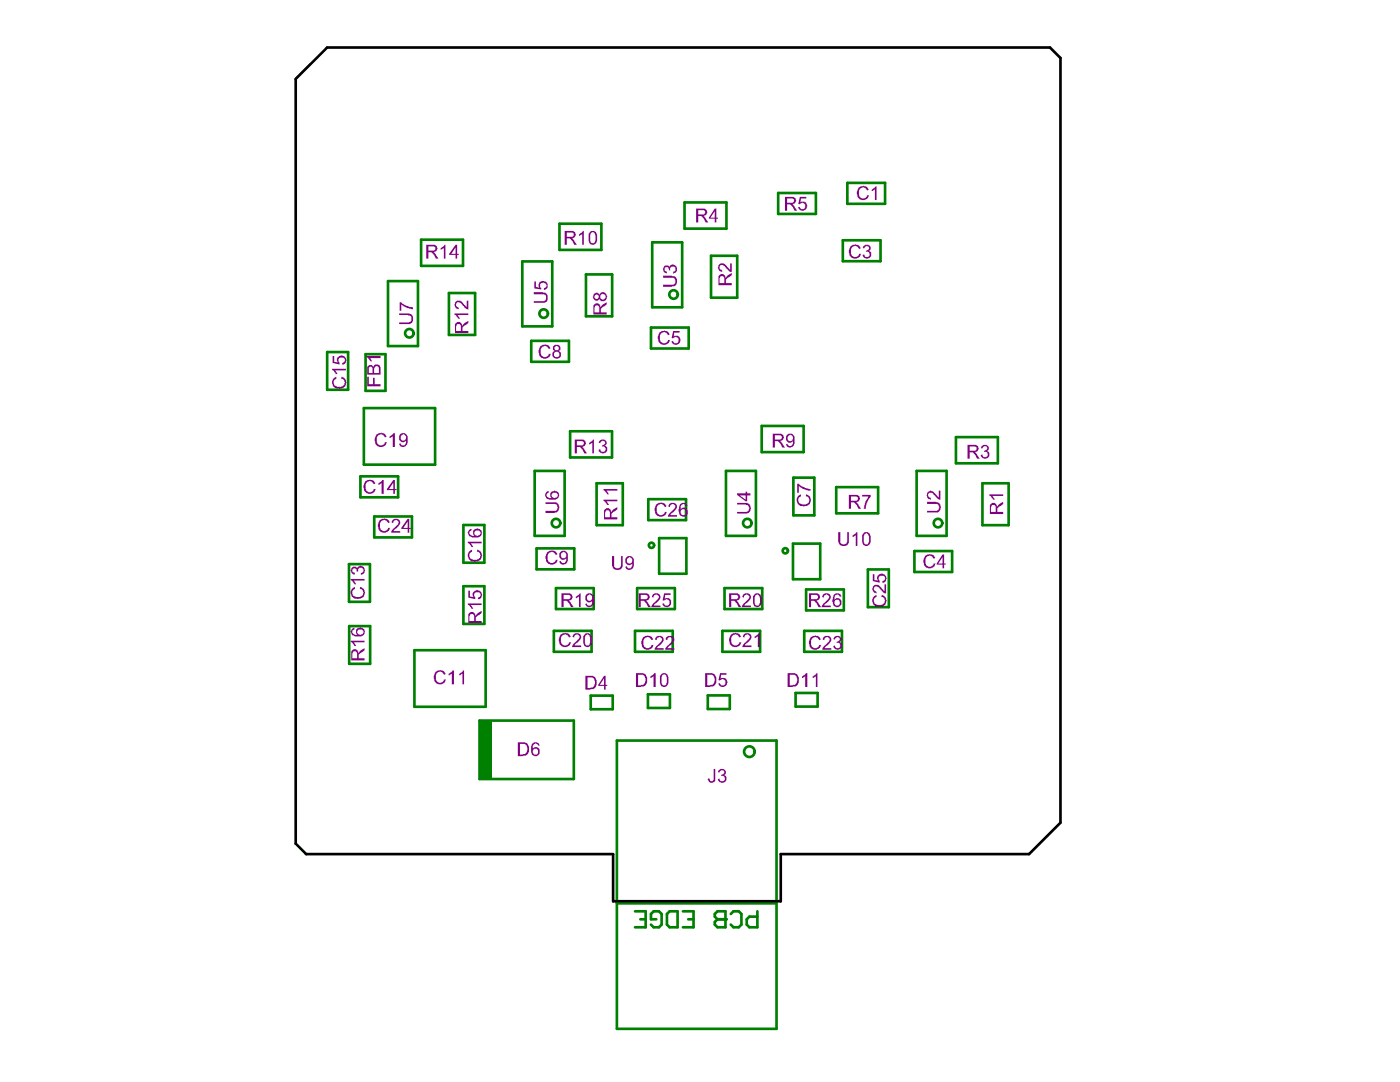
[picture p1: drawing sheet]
<svg xmlns="http://www.w3.org/2000/svg" width="279mm" height="216mm" viewBox="0 0 279 216" stroke-linecap="round" stroke-linejoin="round" font-family="sans-serif">
<g fill="none" stroke="#008000" stroke-width=".53">
<path d="M155.3 38.5h7.5v4.2h-7.5zM169.1 36.5h7.5v4.2h-7.5zM77.4 56.1h6v13h-6zM84 47.8h8.4v5.3h-8.4zM89.6 58.5h5.2v8.3h-5.2zM104.2 52.2h6v12.9h-6zM111.7 44.6h8.3v5.3h-8.3zM116.9 54.8h5.3v8.3h-5.3zM130.2 48.4h5.9v12.9h-5.9zM136.6 40.4h8.4v5.2h-8.4zM141.9 51h5.2v8.4h-5.2zM168.2 47.9h7.5v4.2h-7.5z"/>
<path d="M65.3 70.3h4.2v7.5h-4.2zM73 70.7h3.9v7.3h-3.9zM106 68h7.5v4.2h-7.5zM129.9 65.4h7.5v4.1h-7.5zM71.9 95.1h7.6v4.1h-7.6zM72.6 81.4h14.2v11.3h-14.2zM106.7 94h6v12.9h-6zM113.8 86.1h8.3v5.2h-8.3zM119.1 96.4h5.2v8.4h-5.2zM129.4 99.6h7.5v4.2h-7.5zM144.9 94h6v12.9h-6zM152 85h8.4v5.2h-8.4z"/>
<path d="M158.3 95.3h4.2v7.5h-4.2zM166.9 97.2h8.3v5.2h-8.3zM182.9 94h6v12.9h-6zM190.8 87.2h8.3v5.2h-8.3zM196.1 96.4h5.2v8.4h-5.2zM69.6 112.6h4.2v7.5h-4.2zM74.7 103.1h7.5v4.1h-7.5zM92.5 117h4.2v7.5h-4.2zM92.5 104.8h4.2v7.5h-4.2zM107.1 109.4h7.5v4.2h-7.5zM111 117.3h7.5v4.2h-7.5zM127.2 117.3h7.5v4.2h-7.5z"/>
<path d="M131.5 107.4h5.5v7.1h-5.5zM144.6 117.3h7.5v4.2h-7.5zM158.3 108.5h5.4v7.1h-5.4zM160.9 117.6h7.5v4.2h-7.5zM173.2 113.6h4.2v7.6h-4.2zM182.5 110h7.5v4.1h-7.5zM69.7 124.9h4.2v7.6h-4.2zM82.7 129.7h14.2v11.3h-14.2zM110.5 125.9h7.6v4.2h-7.6zM117.9 138.8h4.4v2.7h-4.4zM126.7 125.9h7.6v4.2h-7.6zM129.3 138.5h4.4v2.8h-4.4z"/>
<path d="M141.3 138.8h4.3v2.7h-4.3zM144.2 125.9h7.5v4.2h-7.5zM158.8 138.3h4.4v2.7h-4.4zM160.5 125.9h7.5v4.2h-7.5zM95.7 143.8h18.8v11.6h-18.8zM123.1 147.8h31.9v57.5h-31.9zM123.1 180.3h31.8"/>
</g>
<path d="M95.7 143.8h2.5v11.6h-2.5z" fill-rule="evenodd" fill="#008000"/>
<path d="M144.8 183.4h-1.6l-.5-.5v-.5l.5-.6h1.6v3.2M145.8 182.4l.6-.6h1l.6 .6v2.1l-.6 .5h-1l-.6-.5M151.2 181.8v3.2h-1.6l-.6-.5v-1.1l.6-.5h1.6" fill="none" stroke="#008000" stroke-width=".53"/>
<circle cx="144.8" cy="183.4" r=".27" fill="#008000"/>
<g fill="none" stroke="#008000" stroke-width=".53">
<path d="M126.7 181.8h2.2v3.2h-2.2M127.8 183.4h1.1M131 183.4h-1.1v-1l.5-.6h1.1l.5 .6v2.1l-.5 .5h-1.1l-.5-.5M133.1 182.4l.5-.6h1.6v3.2h-1.6l-.5-.5zM136.3 181.8h2.1v3.2h-2.1M137.3 183.4h1.1M144.8 183.4h-1.6l-.5 .6v.5l.5 .5h1.6"/>
<circle cx="134.4" cy="58.8" r=".85"/>
<circle cx="81.7" cy="66.5" r=".85"/>
<circle cx="108.5" cy="62.6" r=".85"/>
<circle cx="111" cy="104.4" r=".85"/>
<circle cx="130" cy="108.8" r=".52"/>
<circle cx="149.1" cy="104.4" r=".85"/>
<circle cx="156.7" cy="109.9" r=".52"/>
<circle cx="187.2" cy="104.4" r=".85"/>
<circle cx="149.6" cy="150" r="1.06"/>
</g>
<path d="M59 15.8l6.3-6.3h144.2l2.1 2.1v152.6l-6.2 6.2h-49.6v9.4h-33.4v-9.4h-61.3l-2.1-2.1z" fill="none" stroke="#000" stroke-width=".53"/>
<g fill="#800080">
<path d="M66.4 75.7l.7-.5v.4a.82 .82 0 0 0-.5 .9 .82 .82 0 0 0 .7 .7h.1a1.13 1.13 0 0 0 1.4-1 .98 .98 0 0 0-.7-.7l.2-.3a1.33 1.33 0 0 1 .5 2 2.21 2.21 0 0 1-2.1 .1l-.4-.7z"/>
<path d="M66.3 73.6h2.7v.3h-2.1l.4 .6v.1h-.3l-.1-.3-.6-.5z"/>
<path d="M66.4 71h.3v1.2l.7 .1a.88 .88 0 0 1 .4-1.3 .88 .88 0 0 1 1.2 .7 .79 .79 0 0 1-.7 1v-.3a.57 .57 0 0 0 .5-.7 .57 .57 0 0 0-.8-.3h-.1a.67 .67 0 0 0-.1 1v.3l-1.4-.3z"/>
<path d="M93.5 110.2l.7-.5v.4a.82 .82 0 0 0-.5 .9 .82 .82 0 0 0 .7 .7h.1a1.13 1.13 0 0 0 1.4-1 .98 .98 0 0 0-.7-.7l.2-.3a1.33 1.33 0 0 1 .5 2 2.21 2.21 0 0 1-2.1 .1l-.4-.7z"/>
<path d="M93.4 108.1h2.7v.3h-2.1l.4 .6v.2h-.3l-.1-.4-.6-.5z"/>
<path d="M108.9 100.2h1.5a.96 .96 0 0 1 1.2 .9 1.13 1.13 0 0 1-1.2 1.3h-1.5v-.5h1.6a.68 .68 0 0 0 .6-.2 .68 .68 0 0 0 .1-.7l-.1-.3-.2-.1h-2z"/>
<path d="M120.4 99.7h2.8v.3h-2.1l.4 .7v.1h-.3l-.1-.4-.7-.5z"/>
<path d="M120.4 97.6h2.8v.3h-2.1l.4 .6v.1h-.3l-.1-.3-.7-.5z"/>
<path d="M159.1 99.2l.7-.6v.5a.82 .82 0 0 0-.5 .8 .82 .82 0 0 0 .8 .8h.1a1.13 1.13 0 0 0 1.3-1 .98 .98 0 0 0-.7-.7l.2-.4a1.33 1.33 0 0 1 .5 2.1 2.21 2.21 0 0 1-2.1 .1l-.4-.8z"/>
<path d="M159.1 96.5h.3l.6 .6 .7 .3 1.1 .2v.3l-.7-.1a2.45 2.45 0 0 1-1.7-.9v1.4h-.3z"/>
<path d="M185 100.1h1.6a1.09 1.09 0 0 1 1.2 .9 1.09 1.09 0 0 1-.8 1.3h-2v-.4h1.6a.69 .69 0 0 0 .8-.3 .69 .69 0 0 0-.2-.8l-.2-.2h-2z"/>
<path d="M185 98.3h.1a.69 .69 0 0 1 .7-.4 .69 .69 0 0 1 .6 .4l1 1v-1.4h.3v1.8h-.3l-.4-.2-.4-.5a.98 .98 0 0 0-1.3-.6v.1a.59 .59 0 0 0 .5 .9v.3a.8 .8 0 0 1-.8-1.2z"/>
<path d="M197.4 98.6h2.8v.4h-2.1l.4 .6v.1h-.3l-.1-.3-.7-.5z"/>
<path d="M70.1 117.7l.7-.6v.4a.82 .82 0 0 0-.5 .9 .82 .82 0 0 0 .8 .7h.1a1.13 1.13 0 0 0 1.3-.9 .98 .98 0 0 0-.7-.8l.2-.3a1.33 1.33 0 0 1 .5 2 2.21 2.21 0 0 1-2.1 .1l-.4-.7z"/>
<path d="M70 115.5h2.8v.3h-2.2l.5 .7v.1h-.4l-.1-.3-.6-.6z"/>
<path d="M70.1 113.4a.69 .69 0 0 1 1.2 0 .77 .77 0 0 1 .8-.5 .77 .77 0 0 1 .7 .6 .8 .8 0 0 1-.8 1.2v-.3a.56 .56 0 0 0 .5-.7 .56 .56 0 0 0-.7-.4 .56 .56 0 0 0-.3 .7h-.3a.47 .47 0 0 0-.3-.6 .47 .47 0 0 0-.6 .2 .47 .47 0 0 0 .2 .7l.3 .1-.1 .3a.8 .8 0 0 1-.6-1.2z"/>
<path d="M70 127.8h2.8v.4h-2.2l.5 .6v.1h-.4l-.1-.3-.6-.5z"/>
<path d="M93.4 120.4h2.7v.3h-2.1l.4 .7v.1h-.3l-.1-.3-.6-.6z"/>
<path d="M93.5 117.9h.3v1.1l.7 .1a.88 .88 0 0 1 .4-1.3 .88 .88 0 0 1 1.2 .7 .79 .79 0 0 1-.7 1.1v-.4a.57 .57 0 0 0 .5-.7 .57 .57 0 0 0-.8-.3h-.1a.67 .67 0 0 0-.2 1v.4l-1.3-.4z"/>
<path d="M143.4 52.9a.97 .97 0 0 1 1.6 .2l.7 .7v-1.2h.3v1.7h-.3l-.5-.5a1.7 1.7 0 0 0-1.4-.9v.1a.45 .45 0 0 0-.2 .5 .45 .45 0 0 0 .4 .3l.1 .5a.85 .85 0 0 1-.7-1.3z"/>
<path d="M128.3 127.2l.5-.3a1.3 1.3 0 0 1 1.4 .4l.1 .3-.3 .1a.75 .75 0 0 0-.6-.6 1.08 1.08 0 0 0-.9 1.7 .77 .77 0 0 0 .8 .5 .77 .77 0 0 0 .7-.6h.4a1.24 1.24 0 0 1-1.3 .9 1.24 1.24 0 0 1-1.1-1.2v-.5z"/>
<path d="M130.9 127.2a.85 .85 0 0 1 1.3-.2 .85 .85 0 0 1-.2 1.4l-.3 .4-.5 .3v.2h1.2v.3h-1.8v-.1a3 3 0 0 1 1.3-1.4 .47 .47 0 0 0 .2-.5 .47 .47 0 0 0-.3-.4l-.1-.1-.4 .1-.2 .2v.3l-.4-.1z"/>
<path d="M133 127.1a.95 .95 0 0 1 1.6 .5l-.4 .8-.6 .4-.4 .5h1.4v.3h-1.8v-.3l.3-.4a2.69 2.69 0 0 0 1.1-1.4 .54 .54 0 0 0-.5-.4 .54 .54 0 0 0-.5 .5v.1l-.3-.1z"/>
<path d="M130.2 118.7a.85 .85 0 0 1 1.3-.1 .85 .85 0 0 1-.1 1.3l-.3 .4-.6 .3v.2h1.3v.4h-1.8v-.2a3 3 0 0 1 1.3-1.4 .51 .51 0 0 0-.1-.9 .51 .51 0 0 0-.8 .4v.1l-.3-.1z"/>
<path d="M132.6 118.4h1.2v.3h-1l-.1 .8a.77 .77 0 0 1 .8-.2 .77 .77 0 0 1 .4 .8 .87 .87 0 0 1-.6 1.1 .87 .87 0 0 1-1.1-.8h.4a.4 .4 0 0 0 .5 .4 .64 .64 0 0 0 .5-.8 .64 .64 0 0 0-.9-.3l-.1 .2-.4-.1z"/>
<path d="M122.1 111h.5v1.6a.69 .69 0 0 0 .3 .7 .69 .69 0 0 0 .8-.1l.2-.3v-1.9h.4v1.6a1.07 1.07 0 0 1-1.1 1.1 1.07 1.07 0 0 1-1.1-1.1z"/>
<path d="M161.8 127.2l.5-.3a1.3 1.3 0 0 1 1.4 .4l.1 .3-.3 .1a.75 .75 0 0 0-.7-.6 1.08 1.08 0 0 0-.8 1.7 .77 .77 0 0 0 .8 .5 .77 .77 0 0 0 .7-.6h.4a1.24 1.24 0 0 1-1.4 .9 1.24 1.24 0 0 1-1.1-1.2v-.5z"/>
<path d="M164.3 127.2a.85 .85 0 0 1 1.3-.2 .85 .85 0 0 1-.1 1.4l-.3 .4-.6 .3v.2h1.3v.3h-1.8v-.1a3 3 0 0 1 1.3-1.4 .47 .47 0 0 0 .2-.5 .47 .47 0 0 0-.3-.4l-.1-.1-.5 .1-.2 .2v.3l-.3-.1z"/>
<path d="M166.4 127.2a.8 .8 0 0 1 1-.4 .8 .8 0 0 1 .5 .9l-.3 .4a.86 .86 0 0 1 .3 1.1 .86 .86 0 0 1-1.2 .3l-.4-.4v-.2l.3-.1a.54 .54 0 0 0 .8 .5 .54 .54 0 0 0 .2-.8l-.2-.2h-.4v-.2l.2-.2a.42 .42 0 0 0 .4-.4 .42 .42 0 0 0-.4-.4l-.1 .1a.38 .38 0 0 0-.5 .4l-.3-.1z"/>
<path d="M164.2 118.7a.85 .85 0 0 1 1.3-.1 .85 .85 0 0 1-.1 1.3l-.3 .4-.6 .3v.2h1.3v.4h-1.8v-.2a3 3 0 0 1 1.3-1.4 .51 .51 0 0 0-.1-.9 .51 .51 0 0 0-.8 .4v.1l-.3-.1z"/>
<path d="M195.9 89.1a.82 .82 0 0 1 1-.3 .82 .82 0 0 1 .4 .9l-.3 .2a.86 .86 0 0 1 .3 1.2 .86 .86 0 0 1-1.1 .3l-.5-.4v-.2l.4-.1a.56 .56 0 0 0 .5 .6 .56 .56 0 0 0 .6-.6 .56 .56 0 0 0-.6-.6h-.2v-.2l.2-.1a.41 .41 0 0 0 .4-.5 .41 .41 0 0 0-.6-.2l-.2 .1-.1 .3-.4-.1z"/>
<path d="M73.3 75.2h.3v1.5h.9v-1.3h.3v1.3h1.1v.4h-2.6z"/>
<path d="M73.2 71h2.7v.5h-2.1l.4 .5v.1h-.3l-.3-.5-.4-.4z"/>
<path d="M90.7 62.5h2.8v.4h-2.2l.5 .6v.1h-.4l-.1-.3-.6-.5z"/>
<path d="M90.8 60.3a1.01 1.01 0 0 1 1.7 .3l.6 .7v-1.3h.4v1.8a3.3 3.3 0 0 1-1.5-1.3 .53 .53 0 0 0-.9 .1 .53 .53 0 0 0 .5 .8v.3h-.2a.86 .86 0 0 1-.6-1.3z"/>
<path d="M129.8 135l.4-.3 .3-.4h.4v2.8h-.5v-2.2l-.4 .4h-.2z"/>
<path d="M131 100.7l.5-.4a1.3 1.3 0 0 1 1.4 .5l.1 .3-.3 .1a.75 .75 0 0 0-.7-.6 1.08 1.08 0 0 0-.8 1.7 .77 .77 0 0 0 .8 .5 .77 .77 0 0 0 .7-.7h.4a1.24 1.24 0 0 1-1.4 1 1.24 1.24 0 0 1-1.1-1.3v-.4z"/>
<path d="M133.5 100.7a.85 .85 0 0 1 1.3-.2 .85 .85 0 0 1-.1 1.3l-.3 .5-.6 .3v.2h1.3v.3h-1.8v-.1a3 3 0 0 1 1.3-1.5 .47 .47 0 0 0 .2-.4 .47 .47 0 0 0-.3-.4l-.1-.1-.5 .1-.2 .2v.3l-.3-.1z"/>
<path d="M147.1 100.3h1.5a1.11 1.11 0 0 1 1.3 1.2 1.11 1.11 0 0 1-1.1 1h-1.7v-.4h1.5a.76 .76 0 0 0 .9-.6 .76 .76 0 0 0-.7-.8h-1.7z"/>
<path d="M131.6 66.4l.5-.4a1.3 1.3 0 0 1 1.4 .5l.1 .3-.3 .1a.75 .75 0 0 0-.6-.6 1.08 1.08 0 0 0-.9 1.7 .77 .77 0 0 0 .8 .5 .77 .77 0 0 0 .7-.6h.4a1.24 1.24 0 0 1-1.3 .9 1.24 1.24 0 0 1-1.1-1.3v-.4z"/>
<path d="M134.4 66h1.2v.4h-1l-.1 .7h.1a.83 .83 0 0 1 .9 .1 .83 .83 0 0 1 .2 1 .87 .87 0 0 1-.9 .6 .87 .87 0 0 1-.8-.7h.4a.56 .56 0 0 0 .7 .4 .56 .56 0 0 0 .3-.8 .38 .38 0 0 0-.4-.4l-.2-.1-.4 .3-.4-.1z"/>
<path d="M160.1 135l.4-.3 .3-.4h.3v2.8h-.4v-2.2l-.4 .4h-.2z"/>
<path d="M162.2 135l.4-.3 .3-.4h.2v2.8h-.3v-2.2l-.4 .4h-.2z"/>
<path d="M172.1 98.7h1.7v.5a3.6 3.6 0 0 0-1 2.3h-.4v-.2h.1l.2-1.2 .6-1h-1.2z"/>
<path d="M167.3 106.2h.4v1.6a.69 .69 0 0 0 .4 .7 .69 .69 0 0 0 .8-.1l.2-.3v-1.9h.3v1.6a1.07 1.07 0 0 1-1.1 1.1 1.07 1.07 0 0 1-1-1.1z"/>
<path d="M170.1 106.8l.5-.2 .3-.4h.2v2.7h-.3v-2.2l-.4 .4h-.3z"/>
<path d="M169.7 49.2l.6-.4a1.3 1.3 0 0 1 1.3 .5l.1 .3-.3 .1a.75 .75 0 0 0-.6-.6 1.08 1.08 0 0 0-.9 1.7 .77 .77 0 0 0 .8 .5 .77 .77 0 0 0 .7-.7h.4a1.24 1.24 0 0 1-1.3 1 1.24 1.24 0 0 1-1.1-1.3v-.4z"/>
<path d="M172.3 49.2a.81 .81 0 0 1 .9-.4 .81 .81 0 0 1 .6 .9l-.4 .3a.85 .85 0 0 1 .4 1.3 .85 .85 0 0 1-1.3 .1l-.3-.3v-.2l.3-.1a.53 .53 0 0 0 .5 .5 .53 .53 0 0 0 .5-.5 .53 .53 0 0 0-.5-.6h-.2v-.2l.2-.1a.41 .41 0 0 0 .4-.5 .41 .41 0 0 0-.6-.2l-.2 .1-.1 .3-.3-.1z"/>
<path d="M159.6 39.3h1.3v.3h-1.1l-.1 .7h.1a.83 .83 0 0 1 1 .2 .83 .83 0 0 1 .2 .9 .87 .87 0 0 1-.9 .7 .87 .87 0 0 1-.8-.8h.3a.4 .4 0 0 0 .6 .4 .61 .61 0 0 0 .5-.8 .61 .61 0 0 0-1-.2l-.1 .1-.3-.1z"/>
<path d="M79.7 62.5h1.6a1.11 1.11 0 0 1 1.1 .8 1.11 1.11 0 0 1-.4 1.3l-2.3 .1v-.4h1.6a.75 .75 0 0 0 .7-.3 .75 .75 0 0 0 0-.8l-.1-.2h-.4v-.1h-1.8z"/>
<path d="M79.8 60.3h.3a3.6 3.6 0 0 0 2.3 1.1v.3l-.8-.1-1-.4-.5-.5v1.3h-.3z"/>
<path d="M106.5 58.3h1.6a1.08 1.08 0 0 1 1.2 .9 .91 .91 0 0 1-.2 1 .91 .91 0 0 1-1 .2h-1.6v-.3h1.6a.72 .72 0 0 0 .9-.5 .72 .72 0 0 0-.5-.9h-2z"/>
<path d="M106.6 56.2h.4v1l.7 .2a.81 .81 0 0 1-.2-.8 .81 .81 0 0 1 .7-.5h.1a.92 .92 0 0 1 1 .6 .92 .92 0 0 1-.4 1.1l-.4 .1v-.3a.53 .53 0 0 0 .6-.6 .53 .53 0 0 0-.6-.5 .55 .55 0 0 0-.7 .2 .55 .55 0 0 0 .2 .7v.4l-1.4-.2z"/>
<path d="M132.3 55l1.8 .1a.76 .76 0 0 1 .9 .3 1.22 1.22 0 0 1-.5 1.7l-2.2 .1v-.4h1.6a.71 .71 0 0 0 .9-.7 .71 .71 0 0 0-.9-.7h-1.6z"/>
<path d="M132.6 53.1l.8-.1 .2 .3v-.1a.73 .73 0 0 1 1.3-.1 .86 .86 0 0 1 .2 .9 .86 .86 0 0 1-.7 .6l.1-.4a.33 .33 0 0 0 .3-.2 .33 .33 0 0 0 0-.4 .51 .51 0 0 0-.7-.4 .51 .51 0 0 0-.3 .7h-.3v-.2a.45 .45 0 0 0-.4-.4 .45 .45 0 0 0-.5 .4 .45 .45 0 0 0 .4 .5l.1 .4-.1-.1a.75 .75 0 0 1-.6-1.2z"/>
<path d="M174.2 119.2l.7-.5v.4a.82 .82 0 0 0-.5 .9 .82 .82 0 0 0 .7 .7h.1a1.13 1.13 0 0 0 1.4-.9 .98 .98 0 0 0-.7-.8l.2-.3a1.33 1.33 0 0 1 .5 2 2.21 2.21 0 0 1-2.1 .1l-.4-.7z"/>
<path d="M174.2 117a.97 .97 0 0 1 1.6 .2l.7 .8v-1.4h.3v1.8h-.1a1.88 1.88 0 0 1-1.1-1l-.2-.2a.51 .51 0 0 0-.9 0 .51 .51 0 0 0 .2 .8l.2 .1v.3a.85 .85 0 0 1-.7-1.3z"/>
<path d="M174.2 114.6h.3v1.1l.7 .1a.88 .88 0 0 1 .4-1.3 .88 .88 0 0 1 1.2 .7 .79 .79 0 0 1-.7 1.1v-.3a.57 .57 0 0 0 .5-.8 .57 .57 0 0 0-.8-.3h-.1a.67 .67 0 0 0-.1 1.1v.3l-1.4-.3z"/>
<path d="M142.4 153.4h.3v1.8a.77 .77 0 0 1-.4 .9 .77 .77 0 0 1-.9-.2l-.1-.6h.3a.44 .44 0 0 0 .4 .6 .44 .44 0 0 0 .4-.6z"/>
<path d="M143.4 153.8a.81 .81 0 0 1 .9-.4 .81 .81 0 0 1 .6 .9l-.3 .3a.86 .86 0 0 1 .3 1.2 .86 .86 0 0 1-1.2 .3l-.4-.4v-.2l.3-.2a.56 .56 0 0 0 .5 .6 .56 .56 0 0 0 .6-.5 .56 .56 0 0 0-.6-.6h-.2v-.2l.2-.1a.41 .41 0 0 0 .5-.5 .41 .41 0 0 0-.7-.2l-.3 .2v.2l-.3-.1z"/>
<path d="M114.9 119l.4-.2 .4-.4h.2v2.8h-.3v-2.3l-.5 .4h-.2z"/>
<path d="M148.3 118.7a.85 .85 0 0 1 1.3-.1 .85 .85 0 0 1-.2 1.3l-.3 .4-.5 .3v.2h1.3v.4h-1.8v-.2a3 3 0 0 1 1.2-1.4 .51 .51 0 0 0-.1-.9 .51 .51 0 0 0-.7 .4v.1l-.3-.1z"/>
<path d="M109.2 110.2l.5-.3a1.3 1.3 0 0 1 1.4 .4l.1 .3-.3 .1a.75 .75 0 0 0-.7-.6 1.08 1.08 0 0 0-.8 1.7 .77 .77 0 0 0 .8 .5 .77 .77 0 0 0 .7-.6h.4a1.24 1.24 0 0 1-1.4 1 1.24 1.24 0 0 1-1-1.3v-.4z"/>
<path d="M184.6 111l.5-.4a1.3 1.3 0 0 1 1.4 .5l.1 .3-.3 .1a.75 .75 0 0 0-.6-.6 1.08 1.08 0 0 0-.9 1.7 .77 .77 0 0 0 .8 .5 .77 .77 0 0 0 .7-.7h.4a1.24 1.24 0 0 1-1.3 1 1.24 1.24 0 0 1-1.1-1.3v-.4z"/>
<path d="M75.7 103.8l.6-.3a1.3 1.3 0 0 1 1.3 .5l.1 .3-.3 .1a.75 .75 0 0 0-.6-.7 1.08 1.08 0 0 0-.9 1.7 .77 .77 0 0 0 .8 .6 .77 .77 0 0 0 .7-.7h.5a1.24 1.24 0 0 1-1.4 1 1.24 1.24 0 0 1-1.1-1.3v-.4z"/>
<path d="M78.3 103.8a.85 .85 0 0 1 1.3-.1 .85 .85 0 0 1-.2 1.3l-.3 .4-.5 .4v.2h1.3v.3h-1.8v-.1a2.66 2.66 0 0 1 1.3-1.5v-.1a.52 .52 0 0 0-.2-.8 .52 .52 0 0 0-.7 .5v.1l-.3-.1z"/>
<path d="M72.9 96.1l.5-.3a1.3 1.3 0 0 1 1.4 .4l.1 .3-.3 .1a.75 .75 0 0 0-.7-.6 1.08 1.08 0 0 0-.8 1.7 .77 .77 0 0 0 .8 .5 .77 .77 0 0 0 .7-.6h.4a1.24 1.24 0 0 1-1.4 .9 1.24 1.24 0 0 1-1.1-1.2v-.5z"/>
<path d="M75.5 96.4l.4-.2 .4-.4h.3v2.7h-.4v-2.2l-.5 .4h-.2z"/>
<path d="M75.1 86.8l.5-.4a1.3 1.3 0 0 1 1.4 .5l.1 .3-.3 .1a.75 .75 0 0 0-.6-.7 1.08 1.08 0 0 0-.9 1.7 .77 .77 0 0 0 .8 .6 .77 .77 0 0 0 .7-.7h.4a1.24 1.24 0 0 1-1.4 1 1.24 1.24 0 0 1-1-1.3v-.4z"/>
<path d="M77.7 87.1l.5-.2 .3-.5h.3v2.8h-.4v-2.2l-.4 .4h-.3z"/>
<path d="M117.6 88.3l.4-.2 .3-.4h.2v2.8h-.3v-2.3l-.4 .5h-.2z"/>
<path d="M119.6 88a.8 .8 0 0 1 1-.3 .8 .8 0 0 1 .5 .9l-.4 .4a.76 .76 0 0 1 .5 .9 .76 .76 0 0 1-.9 .6l-.5-.1-.3-.4v-.3l.3-.1a.53 .53 0 0 0 .5 .5 .53 .53 0 0 0 .6-.4 .53 .53 0 0 0-.5-.6h-.3v-.2l.2-.1a.42 .42 0 0 0 .5-.5 .42 .42 0 0 0-.5-.4l-.1 .1a.38 .38 0 0 0-.4 .4l-.3-.1z"/>
<path d="M107.8 69.1l.5-.3a1.3 1.3 0 0 1 1.4 .4l.1 .3-.3 .2a.75 .75 0 0 0-.6-.7 1.08 1.08 0 0 0-.9 1.7 .77 .77 0 0 0 .8 .6 .77 .77 0 0 0 .7-.7h.4a1.24 1.24 0 0 1-1.3 1 1.24 1.24 0 0 1-1.1-1.3v-.4z"/>
<path d="M115.6 46.7l.4-.2 .3-.4h.2v2.7h-.3v-2.2l-.4 .4h-.2z"/>
<path d="M171.3 37.5l.5-.3a1.3 1.3 0 0 1 1.4 .4l.1 .3-.3 .1a.75 .75 0 0 0-.6-.6 1.08 1.08 0 0 0-.9 1.7 .77 .77 0 0 0 .8 .5 .77 .77 0 0 0 .7-.6h.4a1.24 1.24 0 0 1-1.3 .9 1.24 1.24 0 0 1-1.1-1.2v-.5z"/>
<path d="M174 37.8l.4-.2 .3-.4h.2v2.7h-.3v-2.2l-.4 .4h-.2z"/>
<path d="M86.9 134.1l.5-.3a1.3 1.3 0 0 1 1.4 .4l.1 .3-.3 .1a.75 .75 0 0 0-.7-.6 1.08 1.08 0 0 0-.8 1.7 .77 .77 0 0 0 .8 .5 .77 .77 0 0 0 .7-.6h.4a1.24 1.24 0 0 1-1.4 .9 1.24 1.24 0 0 1-1-1.2v-.4z"/>
<path d="M89.5 134.4l.5-.2 .3-.4h.3v2.8h-.4v-2.3l-.5 .4h-.2z"/>
<path d="M91.7 134.4l.4-.2 .3-.4h.2v2.8h-.3v-2.3l-.4 .4h-.2z"/>
<path d="M143.7 134.3h1.3v.3h-1.1l-.1 .8h.1a.86 .86 0 0 1 1.2 .3 .86 .86 0 0 1-.3 1.2 .83 .83 0 0 1-1.4-.6h.3a.56 .56 0 0 0 .7 .4 .56 .56 0 0 0 .4-.7 .38 .38 0 0 0-.5-.4l-.2-.1-.4 .3-.3-.1z"/>
<path d="M145.8 126.7l.6-.3a1.3 1.3 0 0 1 1.3 .4l.1 .3-.3 .1a.75 .75 0 0 0-.6-.6 1.08 1.08 0 0 0-.9 1.7 .77 .77 0 0 0 .8 .5 .77 .77 0 0 0 .7-.6h.5a1.24 1.24 0 0 1-1.4 .9 1.24 1.24 0 0 1-1.1-1.3v-.4z"/>
<path d="M148.4 126.7a.85 .85 0 0 1 1.3-.2 .85 .85 0 0 1-.2 1.3l-.3 .5-.5 .3v.2h1.3v.3h-1.8v-.1a3 3 0 0 1 1.2-1.5 .47 .47 0 0 0 .3-.4 .47 .47 0 0 0-.4-.4l-.1-.1-.4 .1-.2 .2v.3l-.3-.1z"/>
<path d="M150.6 127l.4-.2 .3-.4h.3v2.7h-.4v-2.2l-.4 .4h-.2z"/>
<path d="M111.8 126.7l.6-.3a1.3 1.3 0 0 1 1.4 .4l.1 .3-.4 .1a.75 .75 0 0 0-.6-.6 1.08 1.08 0 0 0-.8 1.7 .77 .77 0 0 0 .7 .5 .77 .77 0 0 0 .7-.6h.5a1.24 1.24 0 0 1-1.4 .9 1.24 1.24 0 0 1-1.1-1.3v-.4z"/>
<path d="M114.4 126.7a.85 .85 0 0 1 1.3-.2 .85 .85 0 0 1-.1 1.3l-.4 .5-.5 .3v.2h1.3v.3h-1.8v-.1a3 3 0 0 1 1.3-1.5 .47 .47 0 0 0 .2-.4 .47 .47 0 0 0-.4-.4l-.1-.1-.4 .1-.2 .2v.3l-.3-.1z"/>
<path d="M87.9 49.5l.5-.2 .3-.5h.2v2.8h-.3v-2.2l-.4 .4h-.3z"/>
<path d="M103.3 148.1h1a1.1 1.1 0 0 1 1.3 1.2 1.16 1.16 0 0 1-1.1 1.5l-1.2 .1zM103.8 148.4v2.2h.5a1.1 1.1 0 0 0 .7-1.8l-.3-.4z"/>
<path d="M106.2 148.3h.1a.84 .84 0 0 1 1.4 .5h-.3a.57 .57 0 0 0-.8-.4 .57 .57 0 0 0-.3 .8v.2a.82 .82 0 0 1 1.1-.2 .82 .82 0 0 1 .3 1 .98 .98 0 0 1-1.3 .6 1.76 1.76 0 0 1-.4-1.7zM106.4 149.6a.58 .58 0 0 0 0 .8 .58 .58 0 0 0 .8 0 .58 .58 0 0 0 .1-.8l-.1-.1a.53 .53 0 0 0-.8 .1z"/>
<path d="M93.6 105.8l.5-.3v.4h-.1a.56 .56 0 0 0-.3 .6 .56 .56 0 0 0 .6 .4h.4a.81 .81 0 0 1-.3-.9 .81 .81 0 0 1 .9-.6 .88 .88 0 0 1 .8 .6 .88 .88 0 0 1-.3 1 2.46 2.46 0 0 1-2.2-.1v-.2a.64 .64 0 0 1 0-.9zM94.7 106.3a.6 .6 0 0 0 1.2 0 .6 .6 0 0 0-1.2 0z"/>
<path d="M109 98.2l.5-.2v.3h-.1a.56 .56 0 0 0-.3 .7 .56 .56 0 0 0 .6 .4h.4a.83 .83 0 0 1 0-1.2 .83 .83 0 0 1 1.2 0 .79 .79 0 0 1-.2 1.4h-.1a2.48 2.48 0 0 1-2-.2v-.2a.53 .53 0 0 1 0-.9zM110.1 98.5a.59 .59 0 0 0 .6 .9 .59 .59 0 0 0 .5-.9l-.2-.2h-.6z"/>
<path d="M120.5 101.8a.72 .72 0 0 1 .9-.4 .72 .72 0 0 1 .5 .7l.6-.5 .7-.4v.4l-1.2 .9v.7h1.2v.4h-2.7zM120.9 101.9l-.1 1.3h.9v-.8a.49 .49 0 0 0-.2-.6 .49 .49 0 0 0-.6 .1z"/>
<path d="M197.6 100.8a.72 .72 0 0 1 .8-.5 .72 .72 0 0 1 .5 .8l.6-.5 .7-.5v.5l-1.2 .8v.7h1.2v.5h-2.6zM197.9 100.9l-.1 1.2h.9v-.8a.49 .49 0 0 0-.2-.6 .49 .49 0 0 0-.6 .2z"/>
<path d="M70.1 130a.72 .72 0 0 1 .8-.5 .72 .72 0 0 1 .6 .8l.5-.5 .8-.5v.5l-1.2 .8v.7h1.2v.5h-2.7zM70.4 130.1l-.1 1.2h1v-.8a.49 .49 0 0 0-.3-.6 .49 .49 0 0 0-.6 .2z"/>
<path d="M70.2 125.5l.5-.2v.3h-.1a.56 .56 0 0 0-.3 .7 .56 .56 0 0 0 .6 .4h.5a.81 .81 0 0 1-.3-1 .81 .81 0 0 1 .8-.5 .88 .88 0 0 1 .8 .6 .88 .88 0 0 1-.3 1 2.46 2.46 0 0 1-2.2-.1v-.2a.64 .64 0 0 1 0-1zM71.4 125.8a.38 .38 0 0 0 .1 .7 .58 .58 0 0 0 .7 .1 .58 .58 0 0 0 .2-.8l-.2-.2h-.6z"/>
<path d="M93.5 122.5a.72 .72 0 0 1 .8-.4 .72 .72 0 0 1 .5 .8l.6-.6 .7-.4v.4l-1.1 .9v.7h1.1v.4h-2.6zM93.8 122.6l-.1 1.3h.9v-.8a.49 .49 0 0 0-.2-.6 .49 .49 0 0 0-.6 .1z"/>
<path d="M118.4 60.9a.72 .72 0 0 1 .9-.4 .72 .72 0 0 1 .5 .8l.5-.6 .8-.4v.4l-1.2 .9v.7h1.2v.5h-2.7zM118.7 61.1l-.1 1.2h1v-.8a.49 .49 0 0 0-.3-.6 .49 .49 0 0 0-.6 .2z"/>
<path d="M118.5 58.6a.67 .67 0 0 1 1.1 .1v.1a.81 .81 0 0 1 1.1-.4 .81 .81 0 0 1 .4 1.1 .76 .76 0 0 1-.7 .6 .76 .76 0 0 1-.8-.5 .6 .6 0 0 1-.6 .4 .6 .6 0 0 1-.6-.5l-.1-.4zM118.6 59.2a.45 .45 0 0 0 .9 0 .45 .45 0 0 0-.9 0zM119.8 58.9a.58 .58 0 0 0 .3 .8 .58 .58 0 0 0 .8-.4 .58 .58 0 0 0-.6-.7z"/>
<path d="M143.4 55.1a.72 .72 0 0 1 .8-.4 .72 .72 0 0 1 .6 .7l.5-.5 .7-.4v.4l-1.1 .8v.8h1.1v.4h-2.6zM143.7 55.2l-.1 1.3h1v-.9a.49 .49 0 0 0-.3-.5 .49 .49 0 0 0-.6 .1z"/>
<path d="M127.5 118.4h1.2a.76 .76 0 0 1 1 .6 .76 .76 0 0 1-.8 .9h-.1l.4 .1 .7 1.2h-.5l-.4-.8-.5-.5h-.6v1.3h-.4zM127.9 118.7v.9h.7a.45 .45 0 0 0 .7-.4 .45 .45 0 0 0-.6-.5z"/>
<path d="M124.9 111.3a.97 .97 0 0 1 1.3-.2 .97 .97 0 0 1 .3 1.2v.1a.97 .97 0 0 1-.4 1.1 .97 .97 0 0 1-1.2-.1l-.1-.3 .3-.1a.4 .4 0 0 0 .5 .4 .38 .38 0 0 0 .5-.4h.1v-.7a.75 .75 0 0 1-.9 .4 .75 .75 0 0 1-.5-.9zM125.2 111.4a.61 .61 0 0 0 0 .8 .61 .61 0 0 0 .8 .1 .65 .65 0 0 0 .2-.7 .65 .65 0 0 0-.7-.4z"/>
<path d="M161.4 118.4h1.3a.76 .76 0 0 1 1 .6 .76 .76 0 0 1-.8 .9h-.1l.3 .1 .8 1.2h-.5l-.4-.8-.5-.5h-.6v1.3h-.5zM161.9 118.7v.9h.7a.45 .45 0 0 0 .7-.4 .45 .45 0 0 0-.6-.5z"/>
<path d="M166.4 118.6a.93 .93 0 0 1 1.5 .4h-.3l-.1-.2a.53 .53 0 0 0-.9 0l-.2 .9a.87 .87 0 0 1 1.4 .1 .87 .87 0 0 1-.5 1.3 .87 .87 0 0 1-1.1-.9l-.1-.5zM166.6 119.8v.1a.57 .57 0 0 0 .2 .9 .57 .57 0 0 0 .9-.4 .57 .57 0 0 0-.6-.7z"/>
<path d="M193.1 88.8h1.3a.76 .76 0 0 1 .9 .6 .76 .76 0 0 1-.7 .9h-.1l.3 .1 .7 1.1h-.5l-.3-.7-.5-.5h-.7v1.2h-.4zM193.5 89.1v.8h.8a.45 .45 0 0 0 .6-.3 .45 .45 0 0 0-.5-.5z"/>
<path d="M73.3 73.2a.74 .74 0 0 1 1.3 .1 .66 .66 0 0 1 .4-.6 .66 .66 0 0 1 .7 .2l.2 .4v1.5h-2.6zM73.6 73.4v1h.7v-.8a.43 .43 0 0 0-.6-.3zM74.8 73.3l-.1 1.1h.9v-.8a.46 .46 0 0 0-.3-.5 .46 .46 0 0 0-.5 .2z"/>
<path d="M90.8 64.7a.72 .72 0 0 1 .8-.5 .72 .72 0 0 1 .6 .8l.5-.5 .8-.5v.5l-1.2 .8v.7h1.2v.5h-2.7zM91.1 64.8l-.1 1.2h1v-.8a.49 .49 0 0 0-.3-.6 .49 .49 0 0 0-.6 .2z"/>
<path d="M126.9 134.3h1a1.1 1.1 0 0 1 1.3 1.2 1.16 1.16 0 0 1-1.1 1.5l-1.2 .1zM127.3 134.6v2.2h.6a1.1 1.1 0 0 0 .7-1.8l-.3-.4z"/>
<path d="M132 134.4a1.01 1.01 0 0 1 1.1 .2 1.01 1.01 0 0 1 .3 1.1 1.1 1.1 0 0 1-.8 1.4 1.03 1.03 0 0 1-.9-1.4v-.4a.57 .57 0 0 1 .3-.8zM132.1 134.7v.2a2.69 2.69 0 0 0 .1 1.8 .44 .44 0 0 0 .5 0 .44 .44 0 0 0 .3-.4 2.36 2.36 0 0 0-.1-1.7l-.5-.1z"/>
<path d="M135.7 100.6a.93 .93 0 0 1 1.5 .4l-.4-.1a.48 .48 0 0 0-.4-.3 .48 .48 0 0 0-.5 .2l-.2 .8a.91 .91 0 0 1 1.6 .4 .91 .91 0 0 1-1.1 1.1v-.1a.74 .74 0 0 1-.7-.7l-.1-.7zM135.9 101.7v.1a.57 .57 0 0 0 .2 .9 .57 .57 0 0 0 .9-.4 .57 .57 0 0 0-.6-.7z"/>
<path d="M147.1 98.4h1.7v-.3h.3v.3h.7v.5h-.7v1.1h-.3l-1.7-1.3zM147.6 98.9l1.2 .8v-.8z"/>
<path d="M157.2 134.3h.9a1.1 1.1 0 0 1 1.3 1.2 1.16 1.16 0 0 1-1 1.5l-1.2 .1zM157.6 134.6v2.2h.5a1.1 1.1 0 0 0 .8-1.8l-.3-.4z"/>
<path d="M169.4 98.7h1.3a.76 .76 0 0 1 .9 .7 .76 .76 0 0 1-.7 .8h-.1l.3 .1 .7 1.2h-.5l-.3-.7-.5-.6h-.7v1.3h-.4zM169.8 99.1v.8h.8a.45 .45 0 0 0 .6-.3 .45 .45 0 0 0-.5-.5z"/>
<path d="M172.4 106.3a.98 .98 0 0 1 1.1 .1 .98 .98 0 0 1 .3 1.1v.1a1.01 1.01 0 0 1-.3 1.1 1.01 1.01 0 0 1-1.1 .1 3.7 3.7 0 0 1-.3-2.1zM172.5 106.6v.2a2.36 2.36 0 0 0 .1 1.7 .54 .54 0 0 0 .6 0 .54 .54 0 0 0 .2-.5 1.21 1.21 0 0 0-.6-1.6z"/>
<path d="M156.7 39.3h1.2a.76 .76 0 0 1 1 .6 .76 .76 0 0 1-.8 .9h-.1l.4 .1 .7 1.1h-.5l-.3-.7-.6-.5h-.6v1.2h-.4zM157.1 39.6v.9h.7a.45 .45 0 0 0 .7-.4 .45 .45 0 0 0-.6-.5z"/>
<path d="M112.1 118.4h1.2a.76 .76 0 0 1 1 .6 .76 .76 0 0 1-.8 .9h-.1l.4 .1 .7 1.2h-.5l-.4-.8-.5-.5h-.6v1.3h-.4zM112.5 118.7v.9h.7a.45 .45 0 0 0 .7-.4 .45 .45 0 0 0-.6-.5z"/>
<path d="M116.8 118.8a.98 .98 0 0 1 1.3-.3 .98 .98 0 0 1 .4 1.3 1.14 1.14 0 0 1-1.1 1.4l-.6-.5v-.2l.3-.1a.54 .54 0 0 0 .6 .4 .54 .54 0 0 0 .5-.5v-.5a.74 .74 0 0 1-.9 .4 .74 .74 0 0 1-.5-1zM117.1 119.3a.58 .58 0 0 0 1.1 0 .58 .58 0 0 0-1.1 0z"/>
<path d="M145.5 118.4h1.3a.76 .76 0 0 1 .9 .6 .76 .76 0 0 1-.7 .9h-.1l.3 .1 .8 1.2h-.6l-.3-.8-.5-.5h-.7v1.3h-.4zM145.9 118.7v.9h.8a.45 .45 0 0 0 .6-.4 .45 .45 0 0 0-.5-.5z"/>
<path d="M150.6 118.5a.98 .98 0 0 1 1.1 .1 .98 .98 0 0 1 .3 1.1v.1a1.01 1.01 0 0 1-.3 1.1 1.01 1.01 0 0 1-1.1 .1 3.7 3.7 0 0 1-.3-2.1zM150.7 118.8v.2a2.36 2.36 0 0 0 .1 1.7 .54 .54 0 0 0 .6 .1 .54 .54 0 0 0 .3-.6 1.21 1.21 0 0 0-.7-1.6z"/>
<path d="M111.7 110.2a.97 .97 0 0 1 1.3-.1 .97 .97 0 0 1 .3 1.2v.1a.97 .97 0 0 1-.4 1.1 .97 .97 0 0 1-1.2-.2l-.1-.3 .3-.1a.4 .4 0 0 0 .6 .4 .38 .38 0 0 0 .4-.4h.1v-.6a.75 .75 0 0 1-.9 .3 .75 .75 0 0 1-.5-.9zM112.1 110.3v.1a.57 .57 0 0 0 0 .8 .57 .57 0 0 0 .8 0 .57 .57 0 0 0 0-.8l-.3-.3z"/>
<path d="M188.1 110.6h.3v1.8h.3v.3h-.3v.7h-.3v-.7h-1.2v-.3zM188.1 111.2l-.9 1.2h.9z"/>
<path d="M81.4 103.5h.3v1.8h.3v.2h-.3v.8h-.3v-.8h-1.3v-.2zM81.4 104.1l-.9 1.2h.9z"/>
<path d="M78.5 95.8h.3v1.8h.3v.2h-.3v.7h-.3v-.7h-1.3v-.2zM78.5 96.3l-.9 1.3h.9z"/>
<path d="M79.8 86.8a.97 .97 0 0 1 1.2-.2 .97 .97 0 0 1 .4 1.2 1.12 1.12 0 0 1-1.2 1.4l-.5-.5 .3-.3a.48 .48 0 0 0 .5 .5 .48 .48 0 0 0 .4-.5h.1v-.6a.74 .74 0 0 1-.9 .4 .74 .74 0 0 1-.4-.9zM79.9 87.3a.58 .58 0 0 0 1.1 0 .58 .58 0 0 0-1.1 0z"/>
<path d="M114.7 87.7h1.3a.76 .76 0 0 1 .9 .6 .76 .76 0 0 1-.7 .9h-.1l.3 .1 .7 1.2h-.5l-.3-.8-.5-.5h-.7v1.3h-.4zM115.1 88v.9h.8a.45 .45 0 0 0 .6-.4 .45 .45 0 0 0-.5-.5z"/>
<path d="M154.2 86.5h1.3a.76 .76 0 0 1 .9 .7 .76 .76 0 0 1-.7 .8h-.1l.3 .1 .8 1.2h-.6l-.3-.7-.5-.6h-.7v1.3h-.4zM154.6 86.9v.8h.8a.45 .45 0 0 0 .6-.3 .45 .45 0 0 0-.5-.5z"/>
<path d="M157 86.9a.88 .88 0 0 1 1-.4 .88 .88 0 0 1 .6 1 1.76 1.76 0 0 1-.5 1.7h-.2a.76 .76 0 0 1-1-.5l.3-.1a.4 .4 0 0 0 .5 .4 .38 .38 0 0 0 .4-.4h.2v-.7a.75 .75 0 0 1-1 .4 .75 .75 0 0 1-.4-.9zM157.3 87a.61 .61 0 0 0 0 .8 .61 .61 0 0 0 .7 .1 .65 .65 0 0 0 .3-.7 .65 .65 0 0 0-.7-.4z"/>
<path d="M110.4 69.1a.83 .83 0 0 1 1-.3 .83 .83 0 0 1 .4 1.1l-.3 .2a.78 .78 0 0 1 .3 1 .78 .78 0 0 1-1 .4 .81 .81 0 0 1-.6-.7 .81 .81 0 0 1 .5-.8 .64 .64 0 0 1-.3-.9zM110.7 69.2a.46 .46 0 0 0 .2 .7 .46 .46 0 0 0 .6-.4l-.1-.4-.2-.1zM110.6 70.7a.57 .57 0 0 0 1.1 0 .57 .57 0 0 0-1.1 0z"/>
<path d="M112.7 46.1h1.3a.76 .76 0 0 1 .9 .6 .76 .76 0 0 1-.7 .9h-.1l.3 .1 .7 1.1h-.5l-.3-.7-.5-.5h-.7v1.2h-.4zM113.1 46.4v.9h.8a.45 .45 0 0 0 .6-.4 .45 .45 0 0 0-.5-.5z"/>
<path d="M117.8 46.2a.98 .98 0 0 1 1.1 .1 .98 .98 0 0 1 .3 1.1v.1a1.01 1.01 0 0 1-.3 1.1 1.01 1.01 0 0 1-1.1 .1 3.7 3.7 0 0 1-.3-2.1zM117.9 46.5v.2a2.36 2.36 0 0 0 .1 1.7 .54 .54 0 0 0 .6 0 .54 .54 0 0 0 .2-.5 1.21 1.21 0 0 0-.6-1.6z"/>
<path d="M138.9 41.6h1.3a.76 .76 0 0 1 1 .6 .76 .76 0 0 1-.8 .9h-.1l.3 .1 .8 1.2h-.6l-.3-.8-.5-.5h-.7v1.3h-.4zM139.3 41.9v.9h.8a.45 .45 0 0 0 .6-.4 .45 .45 0 0 0-.5-.5z"/>
<path d="M142.6 41.6h.4v1.8h.3v.2h-.3v.8h-.4v-.8h-1.1v-.2zM142.6 42.2l-.8 1.2h.8z"/>
<path d="M140.7 134.3h1a1.1 1.1 0 0 1 1.3 1.2 1.16 1.16 0 0 1-1.1 1.5l-1.2 .1zM141.2 134.6v2.2h.5a1.1 1.1 0 0 0 .7-1.8l-.3-.4z"/>
<path d="M116.8 134.9h1a1.1 1.1 0 0 1 1.3 1.1 1.16 1.16 0 0 1-1.1 1.5l-1.2 .1zM117.3 135.2v2.1h.5a1.1 1.1 0 0 0 .7-1.8l-.3-.3z"/>
<path d="M120.5 134.9h.4v1.8h.3v.2h-.3v.7h-.4v-.7h-1.1v-.2zM120.5 135.4l-.8 1.3h.8z"/>
<path d="M116.7 126.5a.98 .98 0 0 1 1.1 .1 .98 .98 0 0 1 .3 1v.1a1.01 1.01 0 0 1-.3 1.1 1.01 1.01 0 0 1-1.1 .2 3.7 3.7 0 0 1-.3-2.1zM116.8 126.8v.2a2.36 2.36 0 0 0 .1 1.7 .44 .44 0 0 0 .5 .1 .44 .44 0 0 0 .3-.4 2.04 2.04 0 0 0-.1-1.6l-.2-.2z"/>
<path d="M85.1 48.8h1.2a.76 .76 0 0 1 1 .7 .76 .76 0 0 1-.7 .8h-.1l.3 .1 .7 1.2h-.5l-.3-.7-.6-.6h-.6v1.3h-.4zM85.5 49.2v.8h.7a.45 .45 0 0 0 .7-.3 .45 .45 0 0 0-.6-.5z"/>
<path d="M90.9 48.8h.3v1.8h.4v.3h-.4v.7h-.3v-.7h-1.3v-.3zM90.9 49.4l-.8 1.2h.8z"/>
</g>
</svg>
